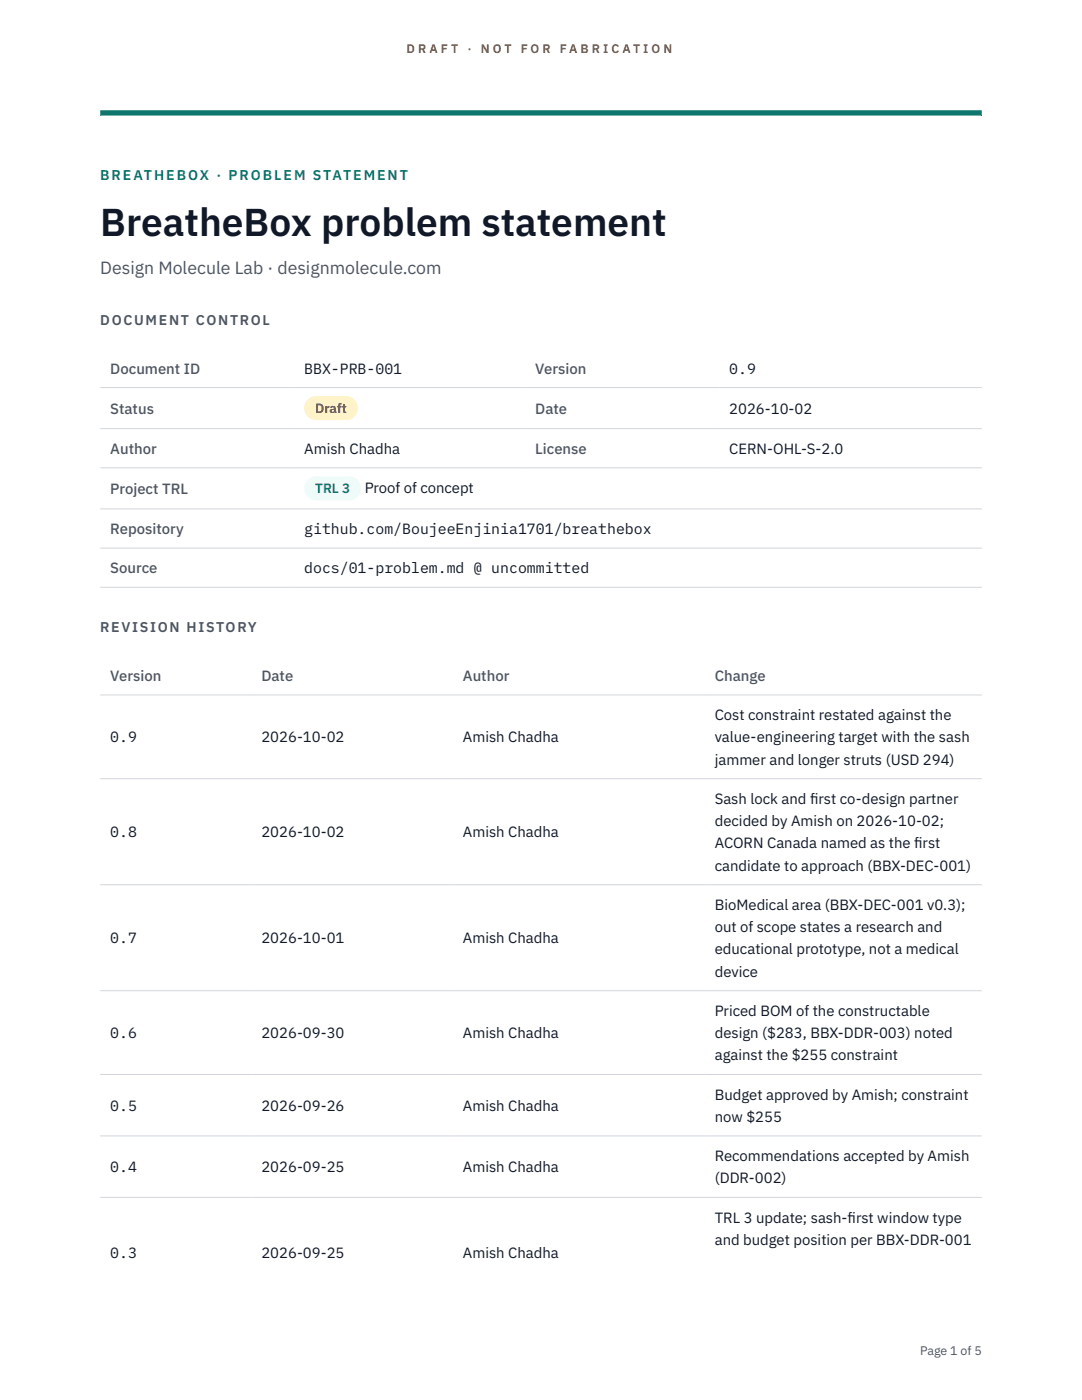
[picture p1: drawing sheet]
<svg xmlns="http://www.w3.org/2000/svg" width="216mm" height="279mm" viewBox="0 0 216 279" stroke-linecap="round" stroke-linejoin="round" font-family="sans-serif">
<defs><g id="words">
<text font-size="7.8" fill="#111827" x="20" y="47.1">BreatheBox problem statement</text>
<text font-size="3.5" fill="#4b5563" x="20" y="54.6">Design Molecule Lab · designmolecule.com</text>
<g font-size="3" fill="#4b5563">
<text x="22" y="74.5">Document ID</text>
<text x="106.8" y="74.5">Version</text>
<text x="22" y="82.6">Status</text>
<text x="106.8" y="82.6">Date</text>
<text x="22" y="90.6">Author</text>
<text x="106.8" y="90.6">License</text>
<text x="22" y="98.6">Project TRL</text>
<text x="22" y="106.6">Repository</text>
<text x="22" y="114.4">Source</text>
<text x="22" y="135.9">Version</text>
<text x="52.2" y="135.9">Date</text>
<text x="92.4" y="135.9">Author</text>
<text x="142.6" y="135.9">Change</text>
</g>
<g font-size="3" fill="#111827">
<text x="60.7" y="74.5">BBX-PRB-001</text>
<text x="145.5" y="74.5">0.9</text>
<text x="145.5" y="82.6">2026-10-02</text>
<text x="60.7" y="90.6">Amish Chadha</text>
<text x="145.5" y="90.6">CERN-OHL-S-2.0</text>
<text x="72.8" y="98.5">Proof of concept</text>
<text x="60.7" y="106.6">github.com/BoujeeEnjinia1701/breathebox</text>
<text x="60.7" y="114.4">docs/01-problem.md @ uncommitted</text>
<text x="142.6" y="143.7">Cost constraint restated against the</text>
<text x="22" y="148.2">0.9</text>
<text x="52.2" y="148.2">2026-10-02</text>
<text x="92.4" y="148.2">Amish Chadha</text>
<text x="142.6" y="148.2">value-engineering target with the sash</text>
<text x="142.6" y="152.6">jammer and longer struts (USD 294)</text>
<text x="142.6" y="160.4">Sash lock and f</text>
<text x="161.6" y="160.4">irst co-design partner</text>
<text x="22" y="167.1">0.8</text>
<text x="52.2" y="167.1">2026-10-02</text>
<text x="92.4" y="167.1">Amish Chadha</text>
<text x="142.6" y="164.9">decided by Amish on 2026-10-02;</text>
<text x="142.6" y="169.3">ACORN Canada named as the f</text>
<text x="142.6" y="173.8">candidate to approach (BBX-DEC-001)</text>
<text x="182.4" y="169.3">irst</text>
<text x="142.6" y="181.6">BioMedical area (BBX-DEC-001 v0.3);</text>
<text x="22" y="188.3">0.7</text>
<text x="52.2" y="188.3">2026-10-01</text>
<text x="92.4" y="188.3">Amish Chadha</text>
<text x="142.6" y="186">out of scope states a research and</text>
<text x="142.6" y="190.5">educational prototype, not a medical</text>
<text x="142.6" y="194.9">device</text>
<text x="142.6" y="202.7">Priced BOM of the constructable</text>
<text x="22" y="207.2">0.6</text>
<text x="52.2" y="207.2">2026-09-30</text>
<text x="92.4" y="207.2">Amish Chadha</text>
<text x="142.6" y="207.2">design ($283, BBX-DDR-003) noted</text>
<text x="142.6" y="211.6">against the $255 constraint</text>
<text x="22" y="221.7">0.5</text>
<text x="52.2" y="221.7">2026-09-26</text>
<text x="92.4" y="221.7">Amish Chadha</text>
<text x="142.6" y="219.5">Budget approved by Amish; constraint</text>
<text x="142.6" y="223.9">now $255</text>
<text x="22" y="233.9">0.4</text>
<text x="52.2" y="233.9">2026-09-25</text>
<text x="92.4" y="233.9">Amish Chadha</text>
<text x="142.6" y="231.7">Recommendations accepted by Amish</text>
<text x="142.6" y="236.2">(DDR-002)</text>
<text x="142.6" y="244">TRL 3 update; sash-f</text>
<text x="169.1" y="244">irst window type</text>
<text x="22" y="251.1">0.3</text>
<text x="52.2" y="251.1">2026-09-25</text>
<text x="92.4" y="251.1">Amish Chadha</text>
<text x="142.6" y="248.4">and budget position per BBX-DDR-001</text>
</g>
<text font-size="2.8" fill="#0f766e" x="20" y="36">BREATHEBOX · PROBLEM STATEMENT</text>
<g font-size="2.8" fill="#4b5563">
<text x="20" y="64.8">DOCUMENT CONTROL</text>
<text x="20" y="126.2">REVISION HISTORY</text>
</g>
<text font-size="2.7" fill="#92400e" x="62.9" y="82.5">Draft</text>
<text font-size="2.7" fill="#0f766e" x="62.9" y="98.5">TRL 3</text>
<g font-size="2.5" fill="#b45309">
<text x="81.1" y="10.5">D R A F T</text>
<text x="93.3" y="10.5">·</text>
<text x="95.9" y="10.5">N O T</text>
<text x="103.9" y="10.5">F O R</text>
<text x="111.7" y="10.5">F A B R I C A T I O N</text>
</g>
<text font-size="2.5" fill="#4b5563" x="183.6" y="270.3">Page 1 of 5</text>
</g></defs>
<path d="M20 23.1h175.9zM20 22h175.9v1.1h-175.9z" fill-rule="evenodd" fill="#0f766e"/>
<g fill="none" stroke="#d1d5db" stroke-width=".2">
<path d="M20 77.3h175.9M20 85.5h175.9M20 93.4h175.9M20 101.6h175.9M20 109.4h175.9M20 117.2h175.9M20 138.7h175.9M20 155.4h175.9M20 176.6h175.9M20 197.7h175.9M20 214.4h175.9M20 226.7h175.9"/>
<path d="M20 239h175.9"/>
</g>
<path d="M60.7 79h10.7v4.9h-10.7z" fill="#fef3c7"/>
<path d="M60.7 95.1h11.4v4.8h-11.4z" fill="#f0fdfa"/>
<use href="#words"/>
</svg>
